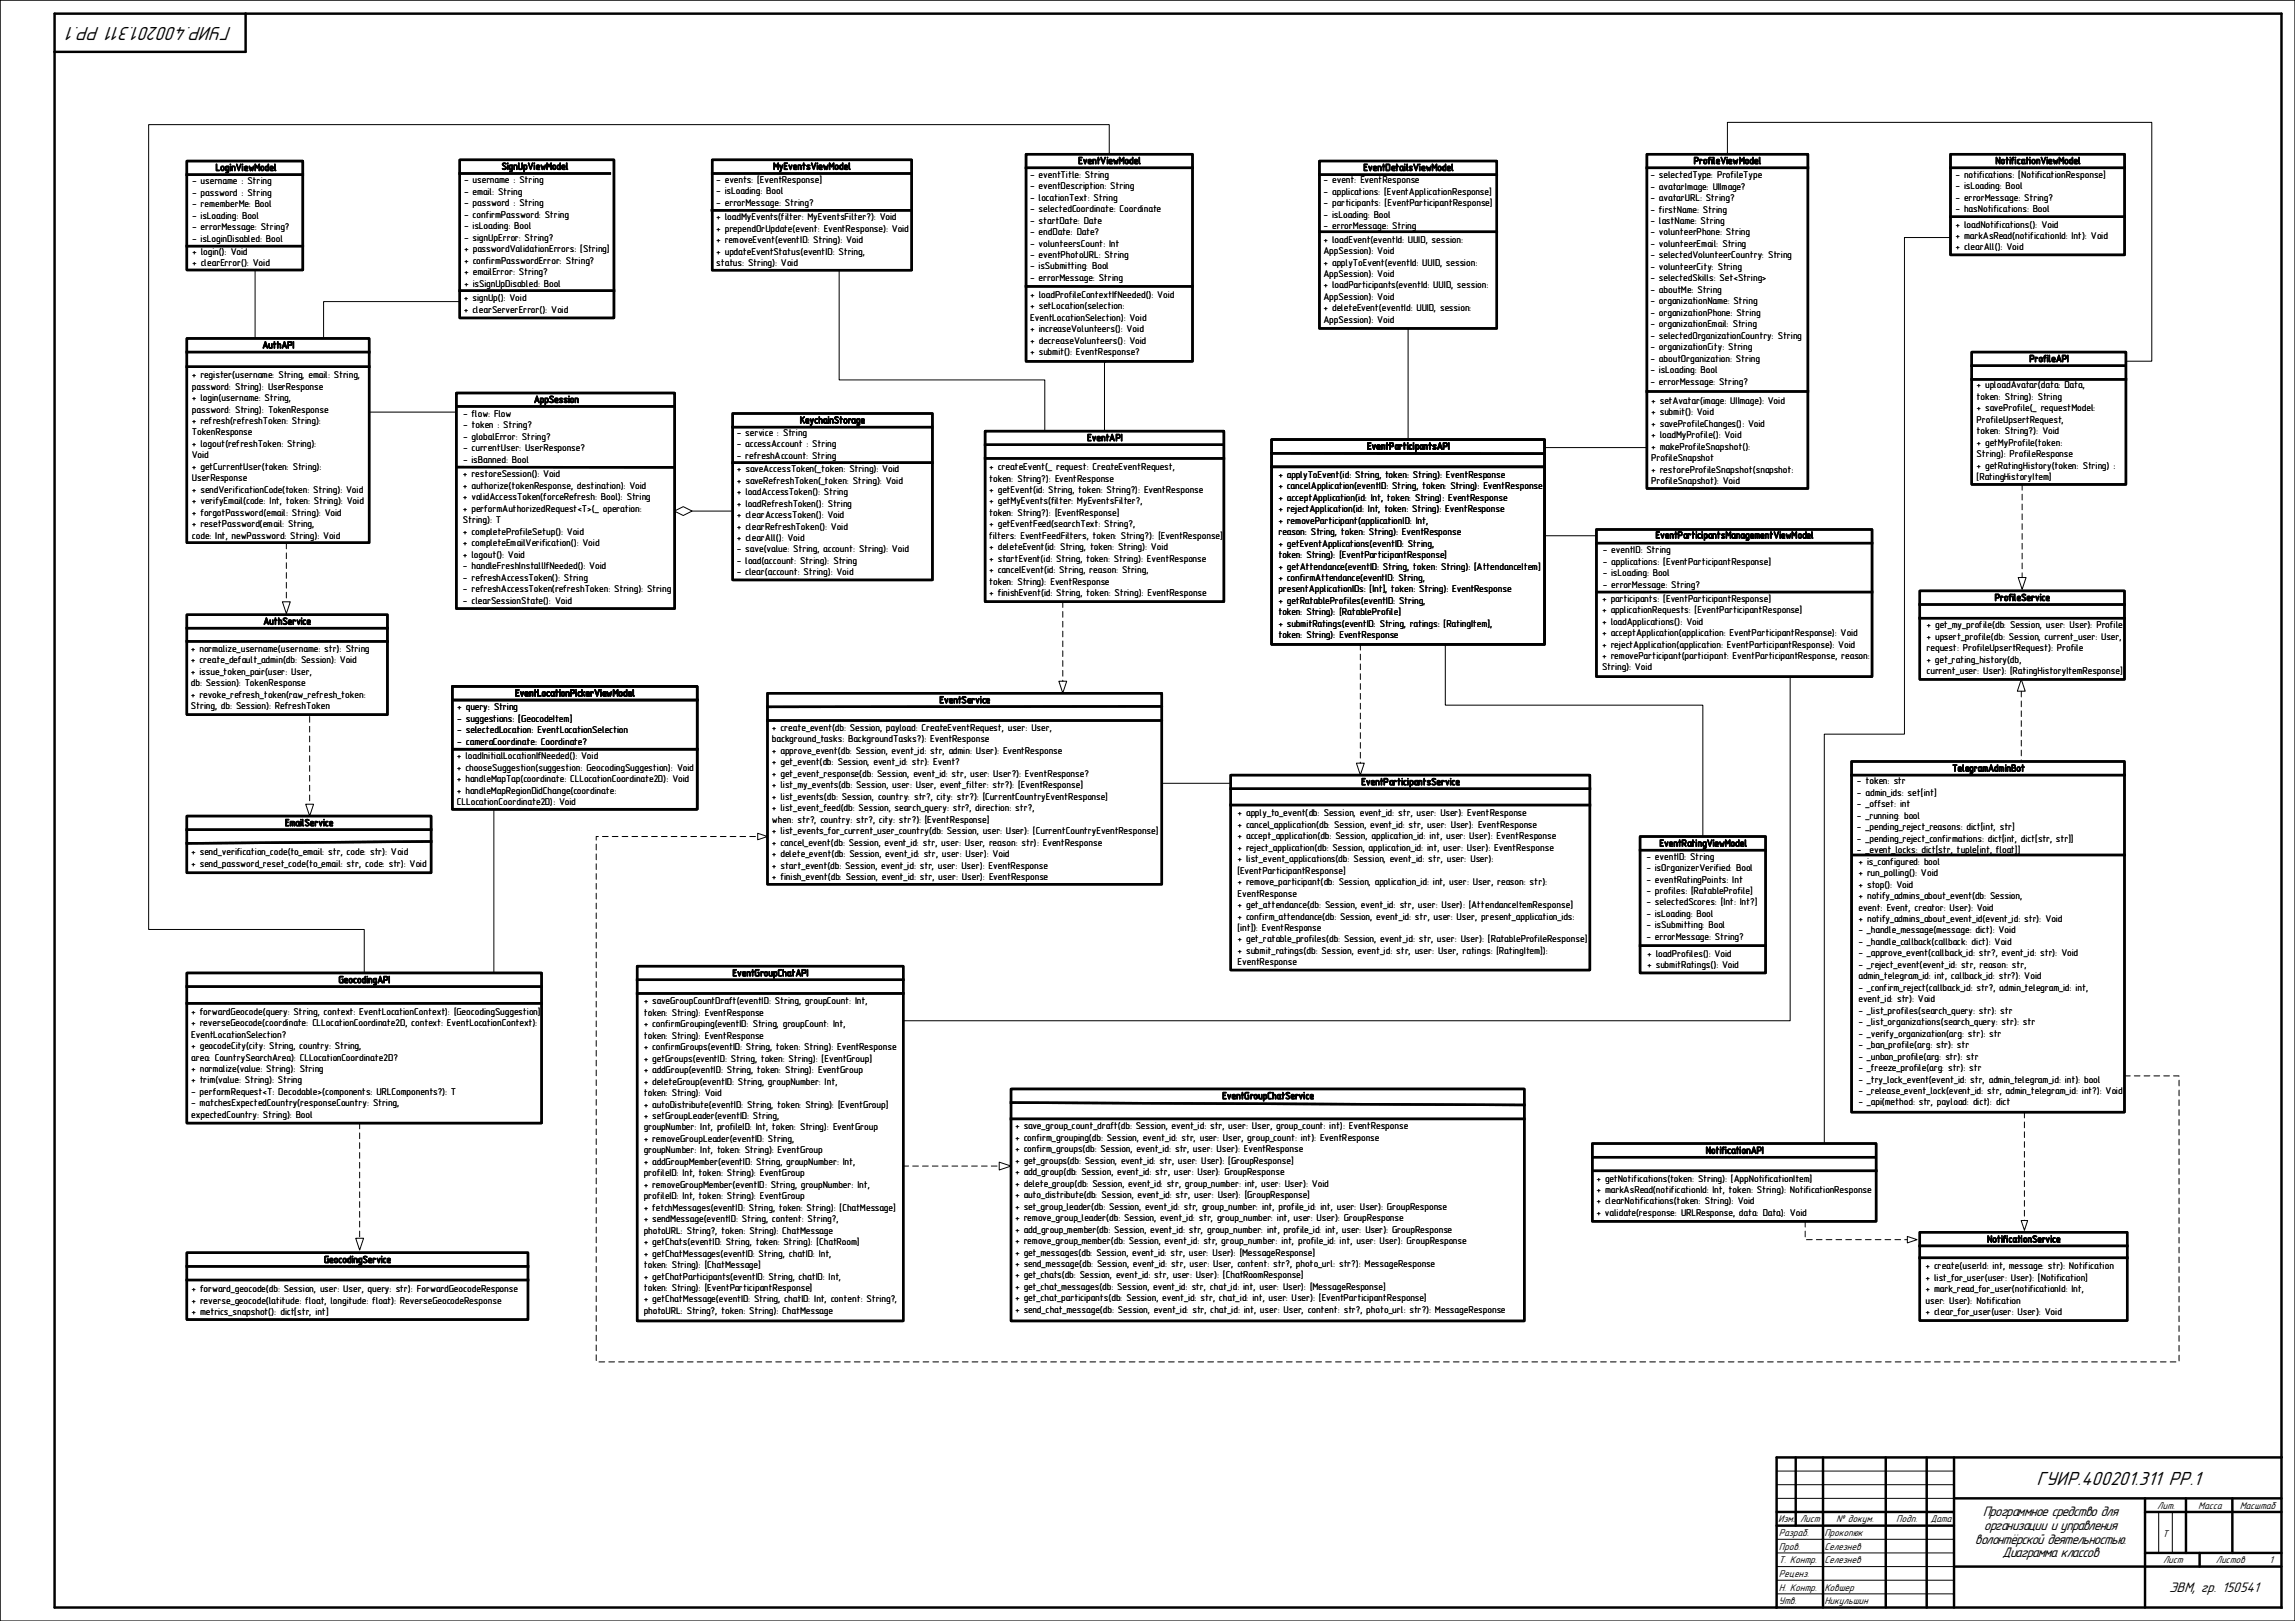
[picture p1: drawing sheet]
<svg xmlns="http://www.w3.org/2000/svg" width="841mm" height="594mm" viewBox="0 0 841 594" stroke-linecap="round" stroke-linejoin="round" font-family="sans-serif">
<defs><g id="words">
<g font-size="7.4">
<text x="84.9" y="9.9" transform="rotate(-180 84.9 9.9)">ГУИР.400201.311 РР.1</text>
<text x="746.3" y="544.1">ГУИР.400201.311 РР.1</text>
</g>
<g font-size="5.4">
<text x="726.6" y="555.6">Программное средство для</text>
<text x="727" y="560.6">организации и управления</text>
<text x="723.7" y="565.6">волонтёрской деятельностью.</text>
<text x="733.7" y="570.6">Диаграмма классов</text>
<text x="794.8" y="583.2">ЭВМ, гр. 150541</text>
</g>
<g font-size="3.8">
<text x="651.6" y="557.8">Изм.</text>
<text x="659.6" y="557.8">Лист</text>
<text x="672.9" y="557.8">№ докум.</text>
<text x="694.8" y="557.8">Подп.</text>
<text x="707.4" y="557.8">Дата</text>
<text x="790.5" y="552.7">Лит.</text>
<text x="805.5" y="552.7">Масса</text>
<text x="820.8" y="552.7">Масштаб</text>
<text x="651.9" y="562.8">Разраб.</text>
<text x="668.5" y="562.8">Прокопюк</text>
<text x="792.4" y="563.1">Т</text>
<text x="651.9" y="567.8">Пров.</text>
<text x="668.5" y="567.8">Селезнев</text>
<text x="651.9" y="572.8">Т. Контр.</text>
<text x="668.5" y="572.8">Селезнев</text>
<text x="792.6" y="572.8">Лист</text>
<text x="811.9" y="572.8">Листов</text>
<text x="831.6" y="572.8">1</text>
<text x="651.9" y="577.8">Реценз.</text>
<text x="651.9" y="582.8">Н. Контр.</text>
<text x="651.9" y="587.8">Утв.</text>
<text x="668.5" y="582.8">Ковшер</text>
<text x="668.5" y="587.8">Никульшин</text>
</g>
<g font-size="3.6">
<text x="79" y="62.6">LoginViewModel</text>
<text x="183.8" y="62.1">SignUpViewModel</text>
<text x="283.3" y="62.1">MyEventsViewModel</text>
<text x="377.5" y="65.1">- eventTitle: String</text>
<text x="395.1" y="60.1">EventViewModel</text>
<text x="499.6" y="62.6">EventDetailsViewModel</text>
<text x="604.8" y="65.3">- selectedType: ProfileType</text>
<text x="620.6" y="60.1">ProfileViewModel</text>
<text x="716.6" y="65.1">- notifications: [NotificationResponse]</text>
<text x="731.2" y="60.1">NotificationViewModel</text>
<text x="70.4" y="67.5">- username : String</text>
<text x="70.4" y="71.7">- password : String</text>
<text x="170.1" y="67.2">- username : String</text>
<text x="170.1" y="71.4">- email: String</text>
<text x="262.4" y="66.9">- events: [EventResponse]</text>
<text x="262.4" y="71.1">- isLoading: Bool</text>
<text x="377.5" y="69.3">- eventDescription: String</text>
<text x="485" y="67.2">- event: EventResponse</text>
<text x="485" y="71.4">- applications: [EventApplicationResponse]</text>
<text x="604.8" y="69.5">- avatarImage: UIImage?</text>
<text x="716.6" y="69.3">- isLoading: Bool</text>
<text x="70.4" y="75.9">- rememberMe: Bool</text>
<text x="170.1" y="75.6">- password : String</text>
<text x="262.4" y="75.3">- errorMessage: String?</text>
<text x="377.5" y="73.5">- locationText: String</text>
<text x="377.5" y="77.7">- selectedCoordinate: Coordinate</text>
<text x="485" y="75.6">- participants: [EventParticipantResponse]</text>
<text x="604.8" y="73.7">- avatarURL: String?</text>
<text x="604.8" y="77.9">- firstName: String</text>
<text x="716.6" y="73.5">- errorMessage: String?</text>
<text x="716.6" y="77.7">- hasNotifications: Bool</text>
<text x="70.4" y="80.1">- isLoading: Bool</text>
<text x="170.1" y="79.8">- confirmPassword: String</text>
<text x="170.1" y="84">- isLoading: Bool</text>
<text x="262.4" y="80.8">+ loadMyEvents(filter: MyEventsFilter?): Void</text>
<text x="377.5" y="81.9">- startDate: Date</text>
<text x="485" y="79.8">- isLoading: Bool</text>
<text x="485" y="84">- errorMessage: String</text>
<text x="604.8" y="82.1">- lastName: String</text>
<text x="716.6" y="83.4">+ loadNotifications(): Void</text>
<text x="70.4" y="84.3">- errorMessage: String?</text>
<text x="70.4" y="88.5">- isLoginDisabled: Bool</text>
<text x="170.1" y="88.2">- signUpError: String?</text>
<text x="262.4" y="85">+ prependOrUpdate(event: EventResponse): Void</text>
<text x="262.4" y="89.2">+ removeEvent(eventID: String): Void</text>
<text x="377.5" y="86.1">- endDate: Date?</text>
<text x="485" y="88.9">+ loadEvent(eventId: UUID, session:</text>
<text x="604.8" y="86.3">- volunteerPhone: String</text>
<text x="716.6" y="87.6">+ markAsRead(notificationId: Int): Void</text>
<text x="70.4" y="93.4">+ login(): Void</text>
<text x="170.1" y="92.4">+ passwordValidationErrors: [String]</text>
<text x="262.4" y="93.4">+ updateEventStatus(eventID: String,</text>
<text x="377.5" y="90.3">- volunteersCount: Int</text>
<text x="377.5" y="94.5">- eventPhotoURL: String</text>
<text x="485" y="93.1">AppSession): Void</text>
<text x="604.8" y="90.5">- volunteerEmail: String</text>
<text x="604.8" y="94.7">- selectedVolunteerCountry: String</text>
<text x="716.6" y="91.8">+ clearAll(): Void</text>
<text x="70.4" y="97.6">+ clearError(): Void</text>
<text x="170.1" y="96.6">+ confirmPasswordError: String?</text>
<text x="170.1" y="100.8">+ emailError: String?</text>
<text x="262.4" y="97.6">status: String): Void</text>
<text x="377.5" y="98.7">- isSubmitting: Bool</text>
<text x="485" y="97.3">+ applyToEvent(eventId: UUID, session:</text>
<text x="485" y="101.5">AppSession): Void</text>
<text x="604.8" y="98.9">- volunteerCity: String</text>
<text x="170.1" y="105">+ isSignUpDisabled: Bool</text>
<text x="377.5" y="102.9">- errorMessage: String</text>
<text x="485" y="105.7">+ loadParticipants(eventId: UUID, session:</text>
<text x="604.8" y="103.1">- selectedSkills: Set&lt;String&gt;</text>
<text x="604.8" y="107.3">- aboutMe: String</text>
<text x="170" y="110.5">+ signUp(): Void</text>
<text x="377.5" y="109.1">+ loadProfileContextIfNeeded(): Void</text>
<text x="377.5" y="113.3">+ setLocation(selection:</text>
<text x="485" y="109.9">AppSession): Void</text>
<text x="604.8" y="111.5">- organizationName: String</text>
<text x="170" y="114.7">+ clearServerError(): Void</text>
<text x="377.5" y="117.5">EventLocationSelection): Void</text>
<text x="485" y="114.1">+ deleteEvent(eventId: UUID, session:</text>
<text x="485" y="118.3">AppSession): Void</text>
<text x="604.8" y="115.7">- organizationPhone: String</text>
<text x="604.8" y="119.9">- organizationEmail: String</text>
<text x="377.5" y="121.7">+ increaseVolunteers(): Void</text>
<text x="377.5" y="125.9">+ decreaseVolunteers(): Void</text>
<text x="604.8" y="124.1">- selectedOrganizationCountry: String</text>
<text x="96.1" y="127.6">AuthAPI</text>
<text x="377.5" y="130.1">+ submit(): EventResponse?</text>
<text x="604.8" y="128.3">- organizationCity: String</text>
<text x="604.8" y="132.5">- aboutOrganization: String</text>
<text x="604.8" y="136.7">- isLoading: Bool</text>
<text x="743.6" y="132.6">ProfileAPI</text>
<text x="70.3" y="138.6">+ register(username: String, email: String,</text>
<text x="70.3" y="142.8">password: String): UserResponse</text>
<text x="604.8" y="140.9">- errorMessage: String?</text>
<text x="724.3" y="142.3">+ uploadAvatar(data: Data,</text>
<text x="70.3" y="147">+ login(username: String,</text>
<text x="195.6" y="147.6">AppSession</text>
<text x="605" y="148">+ setAvatar(image: UIImage): Void</text>
<text x="724.3" y="146.5">token: String): String</text>
<text x="70.3" y="151.2">password: String): TokenResponse</text>
<text x="70.3" y="155.4">+ refresh(refreshToken: String):</text>
<text x="169.7" y="152.8">- flow: Flow</text>
<text x="293.1" y="155.1">KeychainStorage</text>
<text x="605" y="152.2">+ submit(): Void</text>
<text x="724.3" y="150.7">+ saveProfile(_ requestModel:</text>
<text x="724.3" y="154.9">ProfileUpsertRequest,</text>
<text x="70.3" y="159.6">TokenResponse</text>
<text x="169.7" y="157">- token : String?</text>
<text x="169.7" y="161.2">- globalError: String?</text>
<text x="270" y="159.7">- service : String</text>
<text x="398.3" y="161.6">EventAPI</text>
<text x="605" y="156.4">+ saveProfileChanges(): Void</text>
<text x="605" y="160.6">+ loadMyProfile(): Void</text>
<text x="724.3" y="159.1">token: String?): Void</text>
<text x="70.3" y="163.8">+ logout(refreshToken: String):</text>
<text x="70.3" y="168">Void</text>
<text x="169.7" y="165.4">- currentUser: UserResponse?</text>
<text x="270" y="163.9">- accessAccount : String</text>
<text x="500.9" y="164.7">EventParticipantsAPI</text>
<text x="605" y="164.8">+ makeProfileSnapshot():</text>
<text x="724.3" y="163.3">+ getMyProfile(token:</text>
<text x="724.3" y="167.5">String): ProfileResponse</text>
<text x="70.3" y="172.2">+ getCurrentUser(token: String):</text>
<text x="169.7" y="169.6">- isBanned: Bool</text>
<text x="270" y="168.1">- refreshAccount: String</text>
<text x="270" y="173">+ saveAccessToken(_token: String): Void</text>
<text x="362.5" y="172.2">+ createEvent(_ request: CreateEventRequest,</text>
<text x="605" y="169">ProfileSnapshot</text>
<text x="605" y="173.2">+ restoreProfileSnapshot(snapshot:</text>
<text x="724.3" y="171.7">+ getRatingHistory(token: String) :</text>
<text x="70.3" y="176.4">UserResponse</text>
<text x="169.6" y="174.9">+ restoreSession(): Void</text>
<text x="169.6" y="179.1">+ authorize(tokenResponse, destination): Void</text>
<text x="270" y="177.2">+ saveRefreshToken(_token: String): Void</text>
<text x="362.5" y="176.4">token: String?): EventResponse</text>
<text x="468.4" y="175.1">+ applyToEvent(id: String, token: String): EventResponse</text>
<text x="468.4" y="179.3">+ cancelApplication(eventID: String, token: String): EventResponse</text>
<text x="605" y="177.4">ProfileSnapshot): Void</text>
<text x="724.3" y="175.9">[RatingHistoryItem]</text>
<text x="70.3" y="180.6">+ sendVerificationCode(token: String): Void</text>
<text x="70.3" y="184.8">+ verifyEmail(code: Int, token: String): Void</text>
<text x="169.6" y="183.3">+ validAccessToken(forceRefresh: Bool): String</text>
<text x="270" y="181.4">+ loadAccessToken(): String</text>
<text x="270" y="185.6">+ loadRefreshToken(): String</text>
<text x="362.5" y="180.6">+ getEvent(id: String, token: String?): EventResponse</text>
<text x="362.5" y="184.8">+ getMyEvents(filter: MyEventsFilter?,</text>
<text x="468.4" y="183.5">+ acceptApplication(id: Int, token: String): EventResponse</text>
<text x="70.3" y="189">+ forgotPassword(email: String): Void</text>
<text x="169.6" y="187.5">+ performAuthorizedRequest&lt;T&gt;(_ operation:</text>
<text x="169.6" y="191.7">String): T</text>
<text x="270" y="189.8">+ clearAccessToken(): Void</text>
<text x="362.5" y="189">token: String?): [EventResponse]</text>
<text x="468.4" y="187.7">+ rejectApplication(id: Int, token: String): EventResponse</text>
<text x="468.4" y="191.9">+ removeParticipant(applicationID: Int,</text>
<text x="70.3" y="193.2">+ resetPassword(email: String,</text>
<text x="70.3" y="197.4">code: Int, newPassword: String): Void</text>
<text x="169.6" y="195.9">+ completeProfileSetup(): Void</text>
<text x="270" y="194">+ clearRefreshToken(): Void</text>
<text x="362.5" y="193.2">+ getEventFeed(searchText: String?,</text>
<text x="362.5" y="197.4">filters: EventFeedFilters, token: String?): [EventResponse]</text>
<text x="468.4" y="196.1">reason: String, token: String): EventResponse</text>
<text x="606.6" y="197.3">EventParticipantsManagementViewModel</text>
<text x="169.6" y="200.1">+ completeEmailVerification(): Void</text>
<text x="270" y="198.2">+ clearAll(): Void</text>
<text x="270" y="202.4">- save(value: String, account: String): Void</text>
<text x="362.5" y="201.6">+ deleteEvent(id: String, token: String): Void</text>
<text x="468.4" y="200.3">+ getEventApplications(eventID: String,</text>
<text x="587.3" y="202.8">- eventID: String</text>
<text x="169.6" y="204.3">+ logout(): Void</text>
<text x="169.6" y="208.5">- handleFreshInstallIfNeeded(): Void</text>
<text x="270" y="206.6">- load(account: String): String</text>
<text x="362.5" y="205.8">+ startEvent(id: String, token: String): EventResponse</text>
<text x="468.4" y="204.5">token: String): [EventParticipantResponse]</text>
<text x="468.4" y="208.7">+ getAttendance(eventID: String, token: String): [AttendanceItem]</text>
<text x="587.3" y="207">- applications: [EventParticipantResponse]</text>
<text x="169.6" y="212.7">- refreshAccessToken(): String</text>
<text x="270" y="210.8">- clear(account: String): Void</text>
<text x="362.5" y="210">+ cancelEvent(id: String, reason: String,</text>
<text x="362.5" y="214.2">token: String): EventResponse</text>
<text x="468.4" y="212.9">+ confirmAttendance(eventID: String,</text>
<text x="587.3" y="211.2">- isLoading: Bool</text>
<text x="587.3" y="215.4">- errorMessage: String?</text>
<text x="169.6" y="216.9">- refreshAccessToken(refreshToken: String): String</text>
<text x="169.6" y="221.1">- clearSessionState(): Void</text>
<text x="362.5" y="218.4">+ finishEvent(id: String, token: String): EventResponse</text>
<text x="468.4" y="217.1">presentApplicationIDs: [Int], token: String): EventResponse</text>
<text x="468.4" y="221.3">+ getRatableProfiles(eventID: String,</text>
<text x="587" y="220.5">+ participants: [EventParticipantResponse]</text>
<text x="730.9" y="220.1">ProfileService</text>
<text x="468.4" y="225.5">token: String): [RatableProfile]</text>
<text x="587" y="224.7">+ applicationRequests: [EventParticipantResponse]</text>
<text x="96.5" y="228.8">AuthService</text>
<text x="468.4" y="229.7">+ submitRatings(eventID: String, ratings: [RatingItem],</text>
<text x="468.4" y="233.9">token: String): EventResponse</text>
<text x="587" y="228.9">+ loadApplications(): Void</text>
<text x="587" y="233.1">+ acceptApplication(application: EventParticipantResponse): Void</text>
<text x="705.9" y="230.2">+ get_my_profile(db: Session, user: User): Profile</text>
<text x="69.9" y="238.8">+ normalize_username(username: str): String</text>
<text x="587" y="237.3">+ rejectApplication(application: EventParticipantResponse): Void</text>
<text x="705.9" y="234.4">+ upsert_profile(db: Session, current_user: User,</text>
<text x="705.9" y="238.6">request: ProfileUpsertRequest): Profile</text>
<text x="69.9" y="243">+ create_default_admin(db: Session): Void</text>
<text x="587" y="241.5">+ removeParticipant(participant: EventParticipantResponse, reason:</text>
<text x="587" y="245.7">String): Void</text>
<text x="705.9" y="242.8">+ get_rating_history(db,</text>
<text x="69.9" y="247.2">+ issue_token_pair(user: User,</text>
<text x="69.9" y="251.4">db: Session): TokenResponse</text>
<text x="705.9" y="247">current_user: User): [RatingHistoryItemResponse]</text>
<text x="69.9" y="255.6">+ revoke_refresh_token(raw_refresh_token:</text>
<text x="188.7" y="255.1">EventLocationPickerViewModel</text>
<text x="344.2" y="257.6">EventService</text>
<text x="69.9" y="259.8">String, db: Session): RefreshToken</text>
<text x="167.6" y="260.2">+ query: String</text>
<text x="167.6" y="264.4">- suggestions: [GeocodeItem]</text>
<text x="167.6" y="268.7">- selectedLocation: EventLocationSelection</text>
<text x="282.9" y="267.8">+ create_event(db: Session, payload: CreateEventRequest, user: User,</text>
<text x="167.6" y="272.8">- cameraCoordinate: Coordinate?</text>
<text x="282.9" y="272">background_tasks: BackgroundTasks?): EventResponse</text>
<text x="167.4" y="278.1">+ loadInitialLocationIfNeeded(): Void</text>
<text x="282.9" y="276.2">+ approve_event(db: Session, event_id: str, admin: User): EventResponse</text>
<text x="282.9" y="280.5">+ get_event(db: Session, event_id: str): Event?</text>
<text x="167.4" y="282.4">+ chooseSuggestion(suggestion: GeocodingSuggestion): Void</text>
<text x="167.4" y="286.6">+ handleMapTap(coordinate: CLLocationCoordinate2D): Void</text>
<text x="282.9" y="284.7">+ get_event_response(db: Session, event_id: str, user: User?): EventResponse?</text>
<text x="498.8" y="287.7">EventParticipantsService</text>
<text x="680.4" y="287.3">- token: str</text>
<text x="715.4" y="282.7">TelegramAdminBot</text>
<text x="167.4" y="290.8">+ handleMapRegionDidChange(coordinate:</text>
<text x="282.9" y="288.9">+ list_my_events(db: Session, user: User, event_filter: str?): [EventResponse]</text>
<text x="282.9" y="293.1">+ list_events(db: Session, country: str?, city: str?): [CurrentCountryEventResponse]</text>
<text x="680.4" y="291.5">- admin_ids: set[int]</text>
<text x="167.4" y="295">CLLocationCoordinate2D): Void</text>
<text x="282.9" y="297.3">+ list_event_feed(db: Session, search_query: str?, direction: str?,</text>
<text x="453.4" y="299.1">+ apply_to_event(db: Session, event_id: str, user: User): EventResponse</text>
<text x="680.4" y="295.7">- _offset: int</text>
<text x="680.4" y="299.9">- _running: bool</text>
<text x="104.4" y="302.7">EmailService</text>
<text x="282.9" y="301.5">when: str?, country: str?, city: str?): [EventResponse]</text>
<text x="282.9" y="305.7">+ list_events_for_current_user_country(db: Session, user: User): [CurrentCountryEventResponse]</text>
<text x="453.4" y="303.3">+ cancel_application(db: Session, event_id: str, user: User): EventResponse</text>
<text x="680.4" y="304.1">- _pending_reject_reasons: dict[int, str]</text>
<text x="282.9" y="309.9">+ cancel_event(db: Session, event_id: str, user: User, reason: str): EventResponse</text>
<text x="453.4" y="307.5">+ accept_application(db: Session, application_id: int, user: User): EventResponse</text>
<text x="453.4" y="311.7">+ reject_application(db: Session, application_id: int, user: User): EventResponse</text>
<text x="608.1" y="310.2">EventRatingViewModel</text>
<text x="680.4" y="308.3">- _pending_reject_confirmations: dict[int, dict[str, str]]</text>
<text x="70.1" y="313.3">+ send_verification_code(to_email: str, code: str): Void</text>
<text x="70.1" y="317.6">+ send_password_reset_code(to_email: str, code: str): Void</text>
<text x="282.9" y="314.1">+ delete_event(db: Session, event_id: str, user: User): Void</text>
<text x="453.4" y="315.9">+ list_event_applications(db: Session, event_id: str, user: User):</text>
<text x="603.3" y="315">- eventID: String</text>
<text x="680.4" y="312.5">- _event_locks: dict[str, tuple[int, float]]</text>
<text x="681" y="316.8">+ is_configured: bool</text>
<text x="282.9" y="318.3">+ start_event(db: Session, event_id: str, user: User): EventResponse</text>
<text x="282.9" y="322.5">+ finish_event(db: Session, event_id: str, user: User): EventResponse</text>
<text x="453.4" y="320.1">[EventParticipantResponse]</text>
<text x="603.3" y="319.2">- isOrganizerVerified: Bool</text>
<text x="603.3" y="323.4">- eventRatingPoints: Int</text>
<text x="681" y="321">+ run_polling(): Void</text>
<text x="453.4" y="324.3">+ remove_participant(db: Session, application_id: int, user: User, reason: str):</text>
<text x="453.4" y="328.5">EventResponse</text>
<text x="603.3" y="327.6">- profiles: [RatableProfile]</text>
<text x="681" y="325.2">+ stop(): Void</text>
<text x="681" y="329.4">+ notify_admins_about_event(db: Session,</text>
<text x="453.4" y="332.7">+ get_attendance(db: Session, event_id: str, user: User): [AttendanceItemResponse]</text>
<text x="603.3" y="331.8">- selectedScores: [Int: Int?]</text>
<text x="603.3" y="336">- isLoading: Bool</text>
<text x="681" y="333.6">event: Event, creator: User): Void</text>
<text x="453.4" y="336.9">+ confirm_attendance(db: Session, event_id: str, user: User, present_application_ids:</text>
<text x="453.4" y="341.1">[int]): EventResponse</text>
<text x="603.3" y="340.2">- isSubmitting: Bool</text>
<text x="681" y="337.8">+ notify_admins_about_event_id(event_id: str): Void</text>
<text x="453.4" y="345.3">+ get_ratable_profiles(db: Session, event_id: str, user: User): [RatableProfileResponse]</text>
<text x="603.3" y="344.4">- errorMessage: String?</text>
<text x="681" y="342">- _handle_message(message: dict): Void</text>
<text x="681" y="346.2">- _handle_callback(callback: dict): Void</text>
<text x="453.4" y="349.5">+ submit_ratings(db: Session, event_id: str, user: User, ratings: [RatingItem]):</text>
<text x="453.4" y="353.7">EventResponse</text>
<text x="603.5" y="350.6">+ loadProfiles(): Void</text>
<text x="681" y="350.4">- _approve_event(callback_id: str?, event_id: str): Void</text>
<text x="268.4" y="357.7">EventGroupChatAPI</text>
<text x="603.5" y="354.8">+ submitRatings(): Void</text>
<text x="681" y="354.6">- _reject_event(event_id: str, reason: str,</text>
<text x="681" y="358.8">admin_telegram_id: int, callback_id: str?): Void</text>
<text x="124" y="360.2">GeocodingAPI</text>
<text x="681" y="363">- _confirm_reject(callback_id: str?, admin_telegram_id: int,</text>
<text x="70.1" y="371.8">+ forwardGeocode(query: String, context: EventLocationContext): [GeocodingSuggestion]</text>
<text x="235.9" y="368">+ saveGroupCountDraft(eventID: String, groupCount: Int,</text>
<text x="681" y="367.2">event_id: str): Void</text>
<text x="681" y="371.4">- _list_profiles(search_query: str): str</text>
<text x="70.1" y="376">+ reverseGeocode(coordinate: CLLocationCoordinate2D, context: EventLocationContext):</text>
<text x="235.9" y="372.2">token: String): EventResponse</text>
<text x="235.9" y="376.4">+ confirmGrouping(eventID: String, groupCount: Int,</text>
<text x="681" y="375.6">- _list_organizations(search_query: str): str</text>
<text x="70.1" y="380.2">EventLocationSelection?</text>
<text x="235.9" y="380.6">token: String): EventResponse</text>
<text x="681" y="379.8">- _verify_organization(arg: str): str</text>
<text x="70.1" y="384.4">+ geocodeCity(city: String, country: String,</text>
<text x="70.1" y="388.6">area: CountrySearchArea): CLLocationCoordinate2D?</text>
<text x="235.9" y="384.8">+ confirmGroups(eventID: String, token: String): EventResponse</text>
<text x="235.9" y="389">+ getGroups(eventID: String, token: String): [EventGroup]</text>
<text x="681" y="384">- _ban_profile(arg: str): str</text>
<text x="681" y="388.2">- _unban_profile(arg: str): str</text>
<text x="70.1" y="392.8">+ normalize(value: String): String</text>
<text x="235.9" y="393.2">+ addGroup(eventID: String, token: String): EventGroup</text>
<text x="681" y="392.4">- _freeze_profile(arg: str): str</text>
<text x="70.1" y="397">+ trim(value: String): String</text>
<text x="70.1" y="401.2">- performRequest&lt;T: Decodable&gt;(components: URLComponents?): T</text>
<text x="235.9" y="397.4">+ deleteGroup(eventID: String, groupNumber: Int,</text>
<text x="235.9" y="401.6">token: String): Void</text>
<text x="681" y="396.6">- _try_lock_event(event_id: str, admin_telegram_id: int): bool</text>
<text x="681" y="400.8">- _release_event_lock(event_id: str, admin_telegram_id: int?): Void</text>
<text x="70.1" y="405.4">- matchesExpectedCountry(responseCountry: String,</text>
<text x="235.9" y="405.8">+ autoDistribute(eventID: String, token: String): [EventGroup]</text>
<text x="447.9" y="402.7">EventGroupChatService</text>
<text x="681" y="405">- _api(method: str, payload: dict): dict</text>
<text x="70.1" y="409.6">expectedCountry: String): Bool</text>
<text x="235.9" y="410">+ setGroupLeader(eventID: String,</text>
<text x="371.9" y="413.8">+ save_group_count_draft(db: Session, event_id: str, user: User, group_count: int): EventResponse</text>
<text x="235.9" y="414.2">groupNumber: Int, profileID: Int, token: String): EventGroup</text>
<text x="235.9" y="418.4">+ removeGroupLeader(eventID: String,</text>
<text x="371.9" y="418">+ confirm_grouping(db: Session, event_id: str, user: User, group_count: int): EventResponse</text>
<text x="235.9" y="422.6">groupNumber: Int, token: String): EventGroup</text>
<text x="371.9" y="422.2">+ confirm_groups(db: Session, event_id: str, user: User): EventResponse</text>
<text x="625" y="422.7">NotificationAPI</text>
<text x="235.9" y="426.8">+ addGroupMember(eventID: String, groupNumber: Int,</text>
<text x="235.9" y="431">profileID: Int, token: String): EventGroup</text>
<text x="371.9" y="426.4">+ get_groups(db: Session, event_id: str, user: User): [GroupResponse]</text>
<text x="371.9" y="430.6">+ add_group(db: Session, event_id: str, user: User): GroupResponse</text>
<text x="235.9" y="435.2">+ removeGroupMember(eventID: String, groupNumber: Int,</text>
<text x="371.9" y="434.8">+ delete_group(db: Session, event_id: str, group_number: int, user: User): Void</text>
<text x="585" y="432.9">+ getNotifications(token: String): [AppNotificationItem]</text>
<text x="585" y="437.1">+ markAsRead(notificationId: Int, token: String): NotificationResponse</text>
<text x="235.9" y="439.4">profileID: Int, token: String): EventGroup</text>
<text x="235.9" y="443.6">+ fetchMessages(eventID: String, token: String): [ChatMessage]</text>
<text x="371.9" y="439">+ auto_distribute(db: Session, event_id: str, user: User): [GroupResponse]</text>
<text x="371.9" y="443.2">+ set_group_leader(db: Session, event_id: str, group_number: int, profile_id: int, user: User): GroupResponse</text>
<text x="585" y="441.3">+ clearNotifications(token: String): Void</text>
<text x="235.9" y="447.8">+ sendMessage(eventID: String, content: String?,</text>
<text x="371.9" y="447.4">+ remove_group_leader(db: Session, event_id: str, group_number: int, user: User): GroupResponse</text>
<text x="585" y="445.5">+ validate(response: URLResponse, data: Data): Void</text>
<text x="235.9" y="452">photoURL: String?, token: String): ChatMessage</text>
<text x="371.9" y="451.6">+ add_group_member(db: Session, event_id: str, group_number: int, profile_id: int, user: User): GroupResponse</text>
<text x="371.9" y="455.8">+ remove_group_member(db: Session, event_id: str, group_number: int, profile_id: int, user: User): GroupResponse</text>
<text x="728.1" y="455.2">NotificationService</text>
<text x="235.9" y="456.2">+ getChats(eventID: String, token: String): [ChatRoom]</text>
<text x="235.9" y="460.4">+ getChatMessages(eventID: String, chatID: Int,</text>
<text x="371.9" y="460">+ get_messages(db: Session, event_id: str, user: User): [MessageResponse]</text>
<text x="118.7" y="462.7">GeocodingService</text>
<text x="235.9" y="464.6">token: String): [ChatMessage]</text>
<text x="371.9" y="464.2">+ send_message(db: Session, event_id: str, user: User, content: str?, photo_url: str?): MessageResponse</text>
<text x="705.6" y="465.1">+ create(userId: iint, message: str): Notification</text>
<text x="705.6" y="465.1">+ create(userId: nt, message: str): Notification</text>
<text x="70.1" y="473.5">+ forward_geocode(db: Session, user: User, query: str): ForwardGeocodeResponse</text>
<text x="235.9" y="468.8">+ getChatParticipants(eventID: String, chatID: Int,</text>
<text x="235.9" y="473">token: String): [EventParticipantResponse]</text>
<text x="371.9" y="468.4">+ get_chats(db: Session, event_id: str, user: User): [ChatRoomResponse]</text>
<text x="371.9" y="472.6">+ get_chat_messages(db: Session, event_id: str, chat_id: int, user: User): [MessageResponse]</text>
<text x="705.6" y="469.3">+ list_for_user(user: User): [Notification]</text>
<text x="705.6" y="473.5">+ mark_read_for_user(notificationId: Int,</text>
<text x="70.1" y="477.7">+ reverse_geocode(latitude: float, longitude: float): ReverseGeocodeResponse</text>
<text x="235.9" y="477.2">+ getChatMessage(eventID: String, chatID: Int, content: String?,</text>
<text x="371.9" y="476.8">+ get_chat_participants(db: Session, event_id: str, chat_id: int, user: User): [EventParticipantResponse]</text>
<text x="705.6" y="477.7">user: User): Notification</text>
<text x="70.1" y="481.9">+ metrics_snapshot(): dict[str, int]</text>
<text x="235.9" y="481.4">photoURL: String?, token: String): ChatMessage</text>
<text x="371.9" y="481">+ send_chat_message(db: Session, event_id: str, chat_id: int, user: User, content: str?, photo_url: str?): MessageResponse</text>
<text x="705.6" y="481.9">+ clear_for_user(user: User): Void</text>
</g>
</g></defs>
<g fill="none" stroke="#000" stroke-width=".37">
<path d="M0 0h841v594v-594h-841v594zM406.5 56.5v-10.8h-352v294.9h79v15.9M633 56.5v-11.7h155.5v87.5h-9.5M93.5 98.9v25M307.5 99v40.2h75.3v18.8M714.7 87h-16.9v182h-29.3v149.6M168.5 110.5h-49.9v13.5M405.1 132.7h-.4v25.3M516 120.3v40.2M135.3 151h31.9M566.1 164h37.4M247.1 187.3l3.3-1.7 3.2 1.7-3.2 1.6z"/>
<path d="M253.4 187.3h15.1M566 196.3h19M739.5 211.6h2.9l-1.4 4.3zM103.5 220.5h2.9l-1.5 4.3zM529.6 236.1v22.3h94.4v48.1M388 249.6h2.9l-1.5 4.3zM660.7 247.9h-4.7v126.1h-325v-11M740.7 248.9l1.4 4.4h-2.9zM497 279.6h2.9l-1.4 4.3zM112 294.7h2.9l-1.4 4.3zM181 296.8v59.7M426.3 287h24.6"/>
<path d="M277.7 305.3l3.5 1.2-3.5 1.2zM366.1 425.8l4.4 1.4-4.4 1.5zM130.3 453.7h2.9l-1.4 4.3zM698.9 453l3.6 1.2-3.6 1.2zM740.6 447.2h2.4l-1.2 3.6zM651 539h65M651 544h65M651 549h65M791 554v15M796 554v15M651 564h65M651 569h65"/>
<path d="M651 574h65M651 579h65M651 584h65"/>
</g>
<g fill="none" stroke="#000" stroke-width=".9">
<path d="M20 5h816v584h-816zM90 5v14h-70M68.5 59h42.5v39.9h-42.5zM168.5 58.6h56.5v57.9h-56.5zM261 58.6h73.1v40.4h-73.1zM376 56.5h61v75.9h-61zM483.5 59h65v61.3h-65zM603.5 56.5h59v122.5h-59zM714.7 56.5h63.8v36.9h-63.8zM68.5 64h42.5M168.5 63.6h55M260.9 77.1h73.1"/>
<path d="M261 63.6h73M376 61.5h61M483.5 64h65M603.5 61.5h59M714.7 61.5h63.8M714.7 79.4h63.8M68.5 90.2h42.5M483.5 84.9h65M168.5 106.5h56.5M376 104.9h61M68.5 124h66.8v74.9h-66.8zM68.5 129h66.8"/>
<path d="M68.5 134.4h66.8M722.5 129h56.5v48.5h-56.5zM722.5 134h56.3M722.5 139h56.5M167.2 144h80v79h-80zM167.2 148.9h80M268.5 151.5h73.2v61h-73.2zM268.5 156.5h73M361 158h87.5v62.5h-87.5zM603.5 143.4h59M167.2 171.1l80 .1M268.5 169.5h73.1"/>
<path d="M361 163h87.3M361 168h87.5M466 161.1h100v75h-100zM466 166.1l100 .1M466 171.1h100M585 194h101v53.9h-101zM585 199h101M585 216.9h101M703.5 216.5h75v32.4h-75zM68.5 225.2h73.5v36.6h-73.5zM68.5 230.2h73.5M68.5 235h73.5"/>
<path d="M703.5 221.5h75M703.5 226.5h75M165.7 251.5h89.8v45h-89.8zM165.7 256.5h89.8M281.2 254h144.5v70h-144.5zM425.7 258.8l-144.5 .2M165.7 274.5h89.8M281.2 264h144.5M678.5 279h100v128.5h-100zM68.5 299h89.5v20.8h-89.5zM451 284h131.6v71.4h-131.6zM451 289h131.6"/>
<path d="M451 295h131.6M678.5 284h100M68.5 304h89.5M158 308.3l-89.5 .7M601 306.5h46v50h-46zM601 311.5h46M678.7 313.3h99.8M68.5 356.5h130v55h-130zM233.5 354h97.5v130h-97.5zM233.5 359h97.5M601 346.5h46M68.5 361.5h130"/>
<path d="M68.5 367.6h130M233.5 364h97.5M370.5 399h188v85h-188zM370.5 404l188 .9M370.5 410h188M583.5 419h104v28.5h-104zM583.5 424h103.7M583.5 429h104M68.5 459h125v24.5h-125zM703.5 451.5h76v32.4h-76zM703.5 456.5h76M68.5 464h125"/>
<path d="M68.5 469h125M703.5 460.9h76M658 534v25M668 534v55M691 534v55M706 534v55M716 534v55M836 534h-185v55M651 559h65M651 554h65M716 549h120M786 549v40"/>
<path d="M786 554h50M801 549v20M818 549v20M716 574h120M786 569h50M806 569v5"/>
</g>
<path d="M741 177.5v34.1M104.9 199v21.5M389.4 220.5v29.1M498.5 236.1v43.5M740.7 253.3v25.2M113.5 262.5v32.2M778.5 394.2h20v104.8h-580v-192.5h59.2M131.8 411.5v42.2M741.8 407.5v39.7M330.8 427.2h35.3M661.5 447.5v6.7h37.4" fill="none" stroke="#000" stroke-width=".37" stroke-dasharray="2.1 1.5"/>
<use href="#words"/>
</svg>
